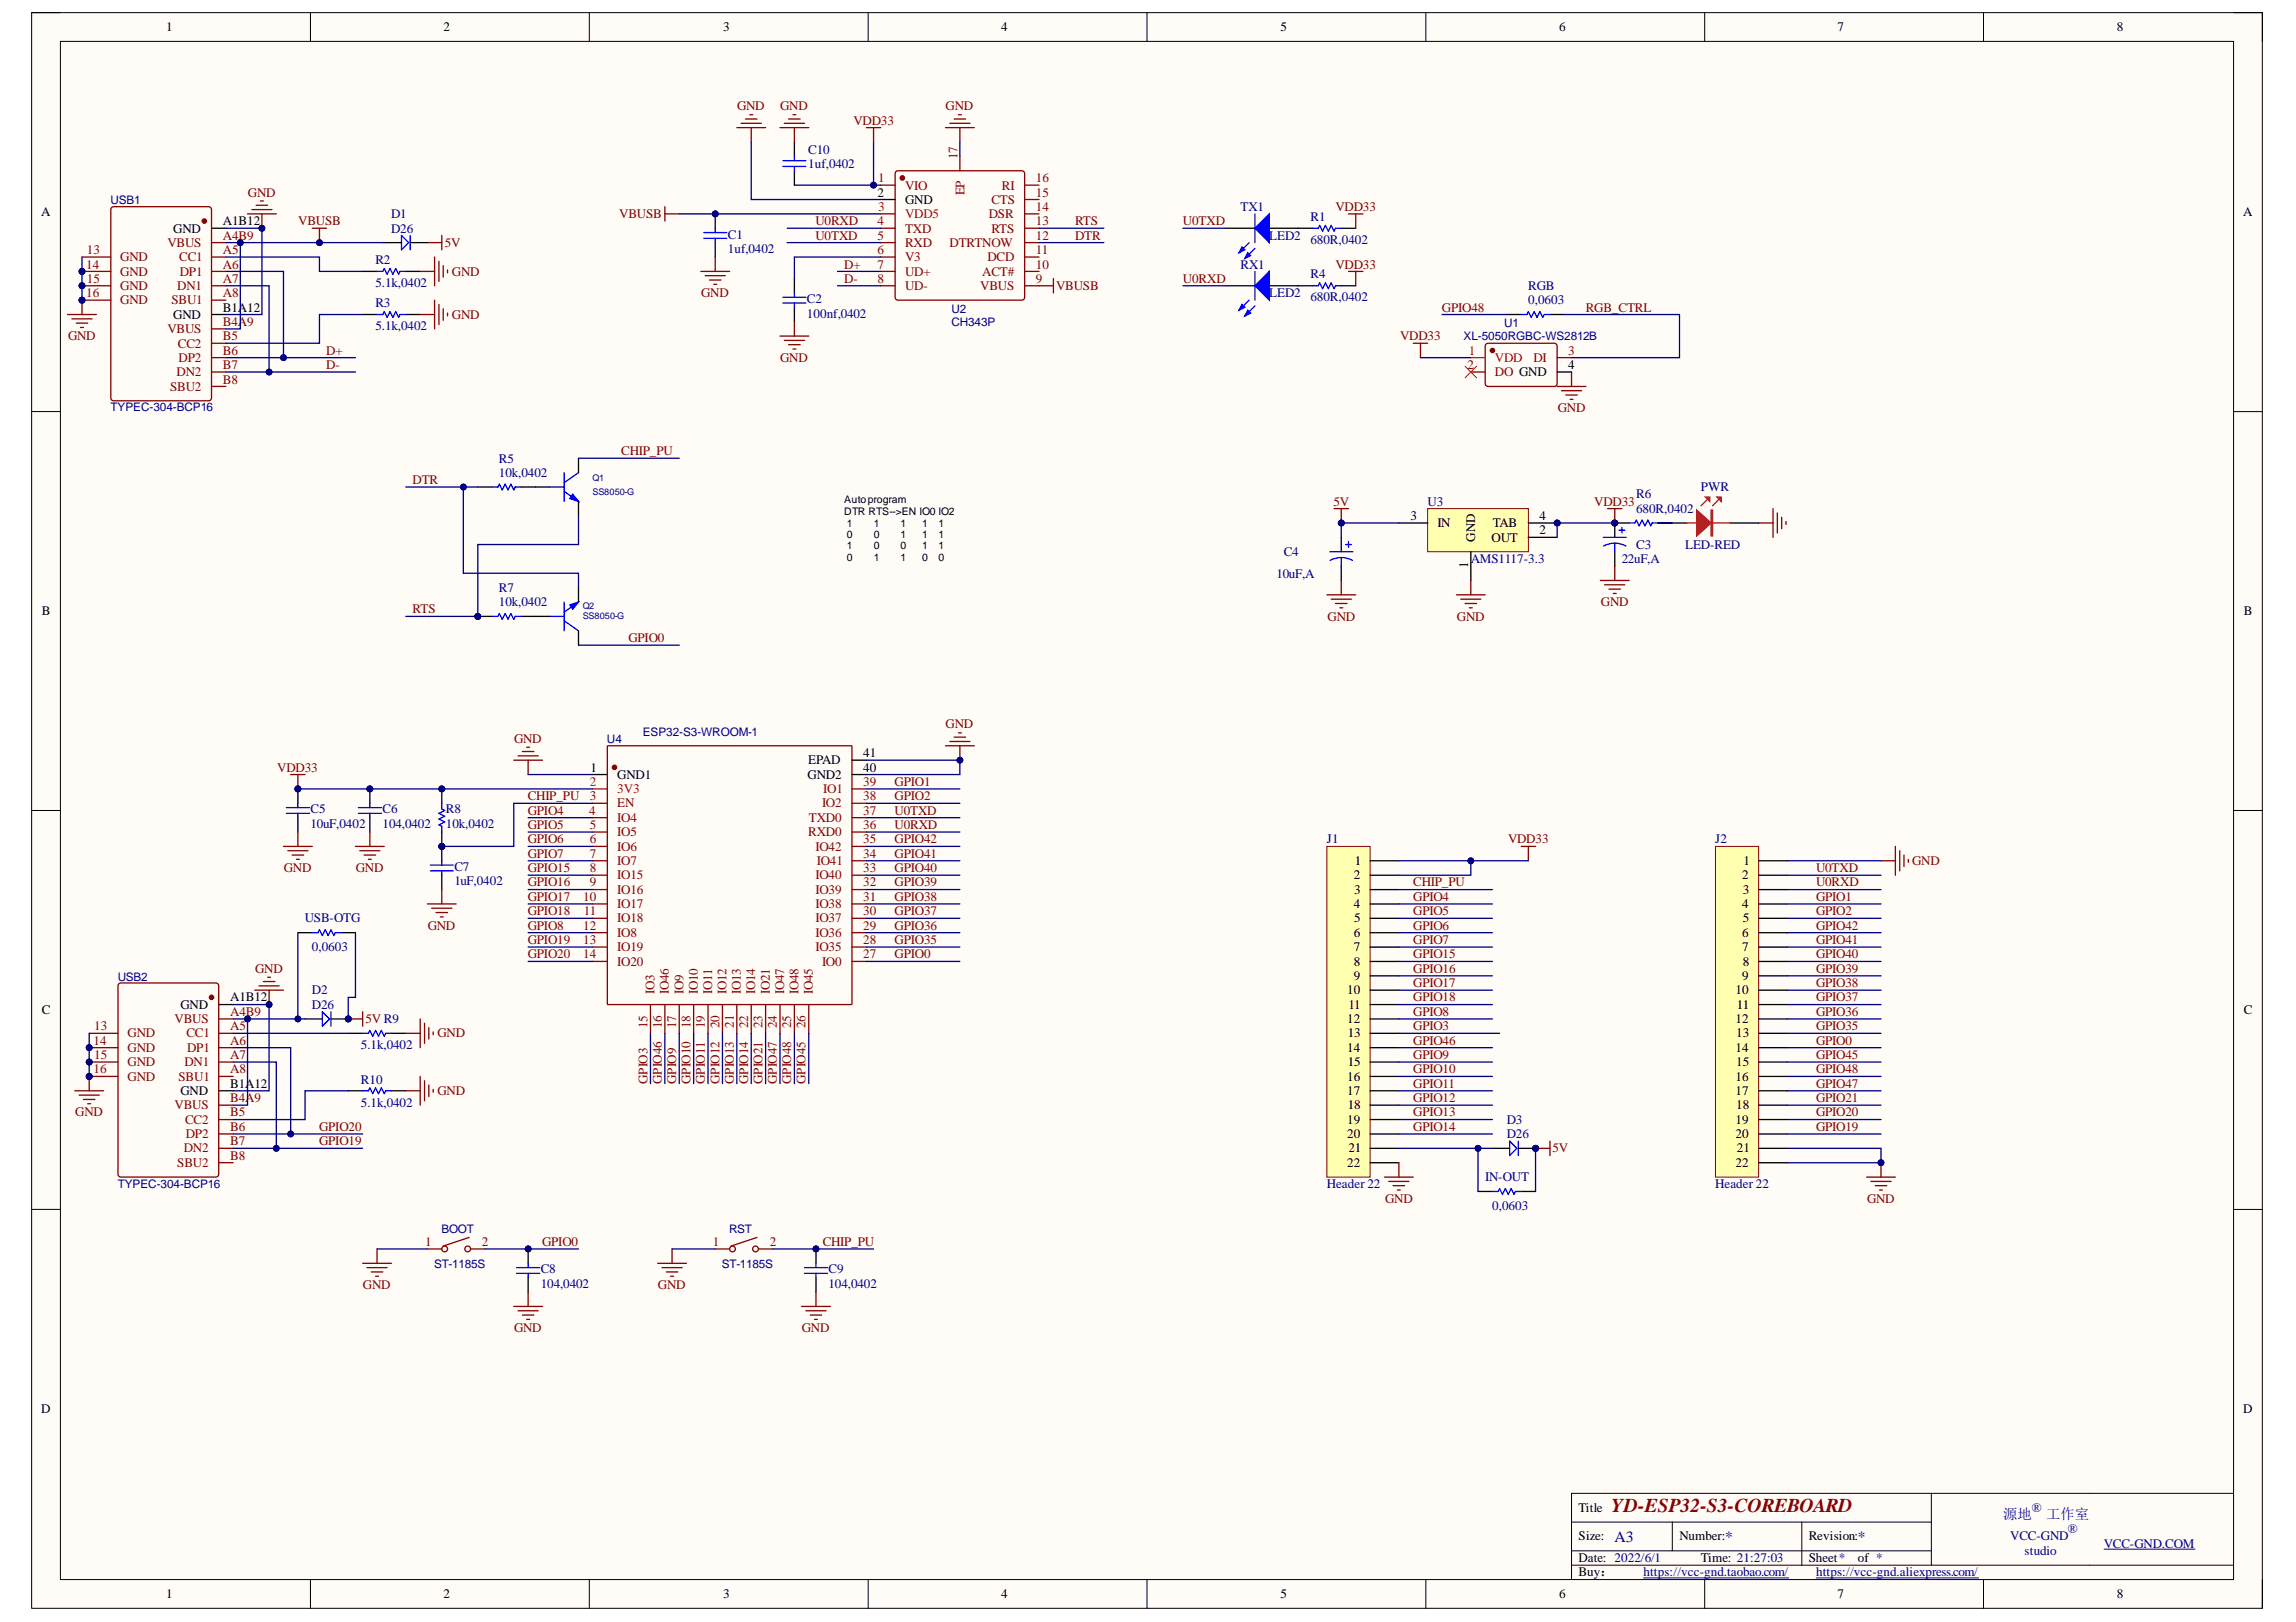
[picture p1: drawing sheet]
<svg xmlns="http://www.w3.org/2000/svg" width="297mm" height="210mm" viewBox="0 0 297 210" stroke-linecap="round" stroke-linejoin="round" font-family="sans-serif">
<defs><g id="words">
<text font-size="2.5" fill="#800000" x="208.5" y="195.6">YD-ESP32-S3-COREBOARD</text>
<g font-size="2" fill="#000080">
<text x="208.9" y="199.5">A3</text>
<text x="223.2" y="199.5">*</text>
<text x="240.4" y="199.5">*</text>
</g>
<g font-size="1.9" fill="#000080">
<text x="259.1" y="196.6">源地</text>
<text x="264.7" y="196.6">工作室</text>
</g>
<g font-size="1.7">
<text x="21.5" y="4.1">1</text>
<text x="57.4" y="4.1">2</text>
<text x="93.6" y="4.1">3</text>
<text x="129.5" y="4.1">4</text>
<text x="165.7" y="4.1">5</text>
<text x="201.7" y="4.1">6</text>
<text x="237.7" y="4.1">7</text>
<text x="273.9" y="4.1">8</text>
<text x="5.3" y="28">A</text>
<text x="28.8" y="29.2">A1B12</text>
<text x="113.5" y="25.5">2</text>
<text x="117.1" y="26.4">GND</text>
<text x="290.2" y="28">A</text>
<text x="22.4" y="30.1">GND</text>
<text x="22.4" y="41.3">GND</text>
<text x="28.8" y="40.3">B1A12</text>
<text x="202.9" y="47.8">4</text>
<text x="182.5" y="67.3">3</text>
<text x="186" y="68.2">IN</text>
<text x="190.9" y="70.1" transform="rotate(-90 190.9 70.1)">GND</text>
<text x="193" y="70.1">OUT</text>
<text x="193.1" y="68.2">TAB</text>
<text x="199.2" y="69.2">2</text>
<text x="199.2" y="67.3">4</text>
<text x="189.9" y="73.6" transform="rotate(-90 189.9 73.6)">1</text>
<text x="5.4" y="79.6">B</text>
<text x="290.3" y="79.6">B</text>
<text x="76.4" y="99.8">1</text>
<text x="79.9" y="100.8">GND1</text>
<text x="104.5" y="100.8">GND2</text>
<text x="104.6" y="98.9">EPAD</text>
<text x="111.7" y="99.8">40</text>
<text x="111.7" y="98">41</text>
<text x="175.1" y="113.8">2</text>
<text x="175.3" y="111.9">1</text>
<text x="225.4" y="113.8">2</text>
<text x="225.6" y="111.9">1</text>
<text x="175.1" y="117.5">4</text>
<text x="175.2" y="115.7">3</text>
<text x="175.2" y="119.4">5</text>
<text x="225.4" y="117.5">4</text>
<text x="225.5" y="115.7">3</text>
<text x="225.5" y="119.4">5</text>
<text x="175.1" y="121.2">6</text>
<text x="175.1" y="123.1">7</text>
<text x="175.1" y="125">8</text>
<text x="225.4" y="121.2">6</text>
<text x="225.4" y="123.1">7</text>
<text x="225.5" y="125">8</text>
<text x="5.4" y="131.2">C</text>
<text x="23.4" y="130.5">GND</text>
<text x="29.8" y="129.6">A1B12</text>
<text x="174.3" y="128.7">10</text>
<text x="174.5" y="130.5">11</text>
<text x="175.1" y="126.8">9</text>
<text x="224.5" y="128.7">10</text>
<text x="224.7" y="130.5">11</text>
<text x="225.4" y="126.8">9</text>
<text x="290.3" y="131.2">C</text>
<text x="174.3" y="132.4">12</text>
<text x="174.3" y="136.1">14</text>
<text x="174.4" y="134.2">13</text>
<text x="174.4" y="138">15</text>
<text x="224.5" y="132.4">12</text>
<text x="224.5" y="136.1">14</text>
<text x="224.6" y="134.2">13</text>
<text x="224.6" y="138">15</text>
<text x="23.4" y="141.7">GND</text>
<text x="29.8" y="140.8">B1A12</text>
<text x="174.3" y="139.8">16</text>
<text x="174.3" y="141.7">17</text>
<text x="174.4" y="143.5">18</text>
<text x="224.5" y="139.8">16</text>
<text x="224.5" y="141.7">17</text>
<text x="224.6" y="143.5">18</text>
<text x="174.3" y="145.4">19</text>
<text x="174.3" y="147.3">20</text>
<text x="174.5" y="149.1">21</text>
<text x="224.5" y="145.4">19</text>
<text x="224.5" y="147.3">20</text>
<text x="224.7" y="149.1">21</text>
<text x="174.3" y="151">22</text>
<text x="224.5" y="151">22</text>
<text x="5.3" y="182.9">D</text>
<text x="290.2" y="182.9">D</text>
<text x="204.2" y="195.6">Title</text>
<text x="204.2" y="199.3">Size:</text>
<text x="204.2" y="202.1">Date: 2022/6/1</text>
<text x="204.2" y="204">Buy：</text>
<text x="217.3" y="199.3">Number:</text>
<text x="220.1" y="202.1">Time: 21:27:03</text>
<text x="234" y="199.3">Revision:</text>
<text x="234" y="202.1">Sheet*</text>
<text x="240.4" y="202.1">of *</text>
<text x="21.5" y="206.8">1</text>
<text x="57.4" y="206.8">2</text>
<text x="93.6" y="206.8">3</text>
<text x="129.5" y="206.8">4</text>
<text x="165.7" y="206.8">5</text>
<text x="201.7" y="206.8">6</text>
<text x="237.7" y="206.8">7</text>
<text x="273.9" y="206.8">8</text>
</g>
<g font-size="1.7" fill="#800000">
<text x="95.3" y="14.3">GND</text>
<text x="100.9" y="14.3">GND</text>
<text x="110.4" y="16.2">VDD33</text>
<text x="122.3" y="14.3">GND</text>
<text x="32.1" y="25.5">GND</text>
<text x="38.6" y="29.2">VBUSB</text>
<text x="80.1" y="28.2">VBUSB</text>
<text x="105.5" y="29.2">U0RXD</text>
<text x="139.1" y="29.2">RTS</text>
<text x="153" y="29.2">U0TXD</text>
<text x="172.8" y="27.3">VDD33</text>
<text x="57.5" y="32">5V</text>
<text x="58.5" y="35.7">GND</text>
<text x="105.5" y="31">U0TXD</text>
<text x="109.2" y="34.8">D+</text>
<text x="139.1" y="31">DTR</text>
<text x="172.8" y="34.8">VDD33</text>
<text x="58.5" y="41.3">GND</text>
<text x="90.7" y="38.5">GND</text>
<text x="109.2" y="36.6">D-</text>
<text x="136.6" y="37.5">VBUSB</text>
<text x="153" y="36.6">U0RXD</text>
<text x="186.5" y="40.3">GPIO48</text>
<text x="205.2" y="40.3">RGB_CTRL</text>
<text x="8.8" y="44.1">GND</text>
<text x="42.2" y="47.8">D-</text>
<text x="42.2" y="45.9">D+</text>
<text x="100.9" y="46.8">GND</text>
<text x="181.1" y="44.1">VDD33</text>
<text x="201.5" y="53.4">GND</text>
<text x="80.4" y="58.9">CHIP_PU</text>
<text x="53.4" y="62.6">DTR</text>
<text x="172.5" y="65.4">5V</text>
<text x="206.3" y="65.4">VDD33</text>
<text x="53.4" y="79.4">RTS</text>
<text x="81.3" y="83.1">GPIO0</text>
<text x="171.7" y="80.3">GND</text>
<text x="188.5" y="80.3">GND</text>
<text x="207.1" y="78.5">GND</text>
<text x="122.3" y="94.3">GND</text>
<text x="35.9" y="99.8">VDD33</text>
<text x="66.5" y="96.1">GND</text>
<text x="115.7" y="101.7">GPIO1</text>
<text x="68.3" y="103.6">CHIP_PU</text>
<text x="68.3" y="105.4">GPIO4</text>
<text x="68.3" y="107.3">GPIO5</text>
<text x="115.7" y="107.3">U0RXD</text>
<text x="115.7" y="105.4">U0TXD</text>
<text x="115.7" y="103.6">GPIO2</text>
<text x="36.7" y="112.9">GND</text>
<text x="46" y="112.9">GND</text>
<text x="68.3" y="109.1">GPIO6</text>
<text x="68.3" y="111">GPIO7</text>
<text x="68.3" y="112.9">GPIO15</text>
<text x="115.7" y="112.9">GPIO40</text>
<text x="115.7" y="111">GPIO41</text>
<text x="115.7" y="109.1">GPIO42</text>
<text x="195.1" y="109.1">VDD33</text>
<text x="234.9" y="112.9">U0TXD</text>
<text x="247.4" y="111.9">GND</text>
<text x="68.3" y="114.7">GPIO16</text>
<text x="68.3" y="116.6">GPIO17</text>
<text x="68.3" y="118.4">GPIO18</text>
<text x="115.7" y="118.4">GPIO37</text>
<text x="115.7" y="116.6">GPIO38</text>
<text x="115.7" y="114.7">GPIO39</text>
<text x="182.8" y="114.7">CHIP_PU</text>
<text x="182.8" y="116.6">GPIO4</text>
<text x="182.8" y="118.4">GPIO5</text>
<text x="234.9" y="114.7">U0RXD</text>
<text x="234.9" y="118.4">GPIO2</text>
<text x="234.9" y="116.6">GPIO1</text>
<text x="33" y="125.9">GND</text>
<text x="55.3" y="120.3">GND</text>
<text x="68.3" y="120.3">GPIO8</text>
<text x="68.3" y="122.2">GPIO19</text>
<text x="68.3" y="124">GPIO20</text>
<text x="115.7" y="124">GPIO0</text>
<text x="115.7" y="122.2">GPIO35</text>
<text x="115.7" y="120.3">GPIO36</text>
<text x="182.8" y="120.3">GPIO6</text>
<text x="182.8" y="122.2">GPIO7</text>
<text x="182.8" y="124">GPIO15</text>
<text x="182.8" y="125.9">GPIO16</text>
<text x="234.9" y="125.9">GPIO39</text>
<text x="234.9" y="124">GPIO40</text>
<text x="234.9" y="122.2">GPIO41</text>
<text x="234.9" y="120.3">GPIO42</text>
<text x="182.8" y="127.7">GPIO17</text>
<text x="182.8" y="129.6">GPIO18</text>
<text x="182.8" y="131.5">GPIO8</text>
<text x="234.9" y="131.5">GPIO36</text>
<text x="234.9" y="129.6">GPIO37</text>
<text x="234.9" y="127.7">GPIO38</text>
<text x="47.3" y="132.4">5V R9</text>
<text x="56.6" y="134.2">GND</text>
<text x="182.8" y="133.3">GPIO3</text>
<text x="182.8" y="135.2">GPIO46</text>
<text x="182.8" y="137">GPIO9</text>
<text x="234.9" y="135.2">GPIO0</text>
<text x="234.9" y="133.3">GPIO35</text>
<text x="234.9" y="137">GPIO45</text>
<text x="56.6" y="141.7">GND</text>
<text x="83.8" y="140.3" transform="rotate(-90 83.8 140.3)">GPIO3</text>
<text x="85.6" y="140.3" transform="rotate(-90 85.6 140.3)">GPIO46</text>
<text x="87.5" y="140.3" transform="rotate(-90 87.5 140.3)">GPIO9</text>
<text x="89.3" y="140.3" transform="rotate(-90 89.3 140.3)">GPIO10</text>
<text x="91.2" y="140.3" transform="rotate(-90 91.2 140.3)">GPIO11</text>
<text x="93.1" y="140.3" transform="rotate(-90 93.1 140.3)">GPIO12</text>
<text x="94.9" y="140.3" transform="rotate(-90 94.9 140.3)">GPIO13</text>
<text x="96.8" y="140.3" transform="rotate(-90 96.8 140.3)">GPIO14</text>
<text x="98.6" y="140.3" transform="rotate(-90 98.6 140.3)">GPIO21</text>
<text x="100.5" y="140.3" transform="rotate(-90 100.5 140.3)">GPIO47</text>
<text x="102.4" y="140.3" transform="rotate(-90 102.4 140.3)">GPIO48</text>
<text x="104.2" y="140.3" transform="rotate(-90 104.2 140.3)">GPIO45</text>
<text x="182.8" y="138.9">GPIO10</text>
<text x="182.8" y="140.8">GPIO11</text>
<text x="182.8" y="142.6">GPIO12</text>
<text x="234.9" y="142.6">GPIO21</text>
<text x="234.9" y="138.9">GPIO48</text>
<text x="234.9" y="140.8">GPIO47</text>
<text x="9.7" y="144.5">GND</text>
<text x="41.3" y="146.3">GPIO20</text>
<text x="41.3" y="148.2">GPIO19</text>
<text x="182.8" y="144.5">GPIO13</text>
<text x="182.8" y="146.3">GPIO14</text>
<text x="200.8" y="149.1">5V</text>
<text x="234.9" y="146.3">GPIO19</text>
<text x="234.9" y="144.5">GPIO20</text>
<text x="179.2" y="155.6">GND</text>
<text x="241.5" y="155.6">GND</text>
<text x="70.1" y="161.2">GPIO0</text>
<text x="106.4" y="161.2">CHIP_PU</text>
<text x="47" y="166.8">GND</text>
<text x="85.1" y="166.8">GND</text>
<text x="66.5" y="172.4">GND</text>
<text x="103.7" y="172.4">GND</text>
</g>
<g font-size="1.7" fill="#000080">
<text x="104.6" y="19.9">C10</text>
<text x="104.6" y="21.7">1uf,0402</text>
<text x="50.6" y="28.2">D1</text>
<text x="160.5" y="27.3">TX1</text>
<text x="169.5" y="28.6">R1</text>
<text x="48.6" y="34.2">R2</text>
<text x="50.6" y="30.1">D26</text>
<text x="94.2" y="30.9">C1</text>
<text x="94.2" y="32.7">1uf,0402</text>
<text x="160.5" y="34.8">RX1</text>
<text x="164.2" y="31">LED2</text>
<text x="169.5" y="31.5">680R,0402</text>
<text x="48.6" y="37.1">5.1k,0402</text>
<text x="48.6" y="39.7">R3</text>
<text x="104.4" y="39.2">C2</text>
<text x="104.4" y="41.1">100nf,0402</text>
<text x="164.2" y="38.5">LED2</text>
<text x="169.5" y="36">R4</text>
<text x="169.5" y="39">680R,0402</text>
<text x="197.7" y="37.5">RGB</text>
<text x="197.7" y="39.4">0,0603</text>
<text x="48.6" y="42.7">5.1k,0402</text>
<text x="64.6" y="59.9">R5</text>
<text x="64.6" y="61.7">10k,0402</text>
<text x="184.7" y="65.4">U3</text>
<text x="211.7" y="64.5">R6</text>
<text x="220.1" y="63.6">PWR</text>
<text x="166.1" y="71.9">C4</text>
<text x="211.7" y="71">C3</text>
<text x="211.7" y="66.4">680R,0402</text>
<text x="218" y="71">LED-RED</text>
<text x="64.6" y="76.6">R7</text>
<text x="165.1" y="74.7">10uF,A</text>
<text x="190.3" y="72.9">AMS1117-3.3</text>
<text x="209.8" y="72.9">22uF,A</text>
<text x="64.6" y="78.5">10k,0402</text>
<text x="40.2" y="105.3">C5</text>
<text x="40.2" y="107.1">10uF,0402</text>
<text x="49.5" y="105.3">C6</text>
<text x="49.5" y="107.1">104,0402</text>
<text x="57.7" y="105.3">R8</text>
<text x="57.7" y="107.1">10k,0402</text>
<text x="58.8" y="112.7">C7</text>
<text x="171.7" y="109.1">J1</text>
<text x="221.9" y="109.1">J2</text>
<text x="39.4" y="119.4">USB-OTG</text>
<text x="58.8" y="114.6">1uF,0402</text>
<text x="40.4" y="123.1">0,0603</text>
<text x="40.4" y="128.7">D2</text>
<text x="40.4" y="130.5">D26</text>
<text x="46.7" y="135.8">5.1k,0402</text>
<text x="46.7" y="140.3">R10</text>
<text x="46.7" y="143.2">5.1k,0402</text>
<text x="194.9" y="145.4">D3</text>
<text x="194.9" y="147.3">D26</text>
<text x="171.7" y="153.8">Header 22</text>
<text x="192.1" y="152.8">IN-OUT</text>
<text x="221.9" y="153.8">Header 22</text>
<text x="193.1" y="156.6">0,0603</text>
<text x="70" y="164.8">C8</text>
<text x="70" y="166.6">104,0402</text>
<text x="107.2" y="164.8">C9</text>
<text x="107.2" y="166.6">104,0402</text>
<text x="262.9" y="195.6">®</text>
<text x="212.6" y="204">https://vcc-gnd.taobao.com/</text>
<text x="234.9" y="204">https://vcc-gnd.aliexpress.com/</text>
<text x="260.1" y="199.3">VCC-GND</text>
<text x="261.9" y="201.2">studio</text>
<text x="267.5" y="198.4">®</text>
<text x="272.2" y="200.3">VCC-GND.COM</text>
</g>
<g font-size="1.7" fill="#800">
<text x="113.6" y="23.6">1</text>
<text x="123.9" y="20.6" transform="rotate(-90 123.9 20.6)">17</text>
<text x="134" y="23.6">16</text>
<text x="113.5" y="29.2">4</text>
<text x="117.1" y="24.5">VIO</text>
<text x="124.8" y="25.3" transform="rotate(-90 124.8 25.3)">EP</text>
<text x="127.9" y="28.2">DSR</text>
<text x="128.3" y="26.4">CTS</text>
<text x="129.6" y="24.5">RI</text>
<text x="134" y="29.2">13</text>
<text x="134" y="27.3">14</text>
<text x="134" y="25.5">15</text>
<text x="11.2" y="34.8">14</text>
<text x="11.3" y="32.9">13</text>
<text x="15.6" y="35.7">GND</text>
<text x="15.6" y="33.8">GND</text>
<text x="21.7" y="32">VBUS</text>
<text x="23.2" y="33.8">CC1</text>
<text x="23.3" y="35.7">DP1</text>
<text x="28.8" y="34.8">A6</text>
<text x="28.8" y="32.9">A5</text>
<text x="28.8" y="31">A4B9</text>
<text x="113.5" y="31">5</text>
<text x="113.5" y="32.9">6</text>
<text x="113.5" y="34.8">7</text>
<text x="117.1" y="30.1">TXD</text>
<text x="117.1" y="32">RXD</text>
<text x="117.1" y="33.8">V3</text>
<text x="117.1" y="35.7">UD+</text>
<text x="122.8" y="32">DTRTNOW</text>
<text x="127.1" y="35.7">ACT#</text>
<text x="127.8" y="33.8">DCD</text>
<text x="128.3" y="30.1">RTS</text>
<text x="134" y="34.8">10</text>
<text x="134" y="32.9">11</text>
<text x="134" y="31">12</text>
<text x="11.2" y="38.5">16</text>
<text x="11.3" y="36.6">15</text>
<text x="15.6" y="39.4">GND</text>
<text x="15.6" y="37.5">GND</text>
<text x="22.2" y="39.4">SBU1</text>
<text x="22.9" y="37.5">DN1</text>
<text x="28.8" y="38.5">A8</text>
<text x="28.8" y="36.6">A7</text>
<text x="113.5" y="36.6">8</text>
<text x="117.1" y="37.5">UD-</text>
<text x="126.8" y="37.5">VBUS</text>
<text x="134" y="36.6">9</text>
<text x="21.7" y="43.1">VBUS</text>
<text x="23" y="45">CC2</text>
<text x="23.1" y="46.8">DP2</text>
<text x="28.8" y="47.8">B7</text>
<text x="28.8" y="45.9">B6</text>
<text x="28.8" y="44.1">B5</text>
<text x="28.8" y="42.2">B4A9</text>
<text x="189.8" y="47.8">2</text>
<text x="198.4" y="46.8">DI</text>
<text x="202.9" y="45.9">3</text>
<text x="22" y="50.6">SBU2</text>
<text x="22.8" y="48.7">DN2</text>
<text x="28.8" y="49.6">B8</text>
<text x="193.4" y="48.7">DO GND</text>
<text x="76.3" y="107.3">5</text>
<text x="76.3" y="103.6">3</text>
<text x="79.9" y="104.5">EN</text>
<text x="104.7" y="106.4">TXD0</text>
<text x="111.7" y="105.4">37</text>
<text x="111.7" y="107.3">36</text>
<text x="76.3" y="112.9">8</text>
<text x="76.3" y="111">7</text>
<text x="76.3" y="109.1">6</text>
<text x="79.9" y="113.8">IO15</text>
<text x="79.9" y="111.9">IO7</text>
<text x="79.9" y="110.1">IO6</text>
<text x="79.9" y="108.2">IO5</text>
<text x="104.6" y="108.2">RXD0</text>
<text x="105.5" y="110.1">IO42</text>
<text x="105.5" y="113.8">IO40</text>
<text x="105.7" y="111.9">IO41</text>
<text x="111.7" y="109.1">35</text>
<text x="111.7" y="111">34</text>
<text x="111.7" y="112.9">33</text>
<text x="75.5" y="116.6">10</text>
<text x="75.6" y="118.4">11</text>
<text x="76.3" y="114.7">9</text>
<text x="79.9" y="119.4">IO18</text>
<text x="79.9" y="117.5">IO17</text>
<text x="79.9" y="115.7">IO16</text>
<text x="105.5" y="115.7">IO39</text>
<text x="105.5" y="117.5">IO38</text>
<text x="105.5" y="119.4">IO37</text>
<text x="111.7" y="114.7">32</text>
<text x="111.7" y="116.6">31</text>
<text x="111.7" y="118.4">30</text>
<text x="75.5" y="124">14</text>
<text x="75.5" y="122.2">13</text>
<text x="75.5" y="120.3">12</text>
<text x="79.9" y="125">IO20</text>
<text x="79.9" y="123.1">IO19</text>
<text x="79.9" y="121.2">IO8</text>
<text x="105.5" y="121.2">IO36</text>
<text x="105.5" y="123.1">IO35</text>
<text x="106.3" y="125">IO0</text>
<text x="111.7" y="120.3">29</text>
<text x="111.7" y="122.2">28</text>
<text x="111.7" y="124">27</text>
<text x="29.8" y="131.5">A4B9</text>
<text x="84.7" y="128.7" transform="rotate(-90 84.7 128.7)">IO3</text>
<text x="86.5" y="128.7" transform="rotate(-90 86.5 128.7)">IO46</text>
<text x="88.4" y="128.7" transform="rotate(-90 88.4 128.7)">IO9</text>
<text x="90.3" y="128.7" transform="rotate(-90 90.3 128.7)">IO10</text>
<text x="92.1" y="128.7" transform="rotate(-90 92.1 128.7)">IO11</text>
<text x="94" y="128.7" transform="rotate(-90 94 128.7)">IO12</text>
<text x="95.9" y="128.7" transform="rotate(-90 95.9 128.7)">IO13</text>
<text x="97.7" y="128.7" transform="rotate(-90 97.7 128.7)">IO14</text>
<text x="99.6" y="128.7" transform="rotate(-90 99.6 128.7)">IO21</text>
<text x="101.4" y="128.7" transform="rotate(-90 101.4 128.7)">IO47</text>
<text x="103.3" y="128.7" transform="rotate(-90 103.3 128.7)">IO48</text>
<text x="105.2" y="128.7" transform="rotate(-90 105.2 128.7)">IO45</text>
<text x="12.1" y="135.2">14</text>
<text x="12.2" y="137">15</text>
<text x="12.2" y="133.3">13</text>
<text x="16.5" y="138">GND</text>
<text x="16.5" y="136.1">GND</text>
<text x="16.5" y="134.2">GND</text>
<text x="22.6" y="132.4">VBUS</text>
<text x="23.9" y="138">DN1</text>
<text x="24.1" y="134.2">CC1</text>
<text x="24.2" y="136.1">DP1</text>
<text x="29.8" y="137">A7</text>
<text x="29.8" y="135.2">A6</text>
<text x="29.8" y="133.3">A5</text>
<text x="83.8" y="133.1" transform="rotate(-90 83.8 133.1)">15</text>
<text x="85.6" y="133.1" transform="rotate(-90 85.6 133.1)">16</text>
<text x="87.5" y="133.1" transform="rotate(-90 87.5 133.1)">17</text>
<text x="89.3" y="133.1" transform="rotate(-90 89.3 133.1)">18</text>
<text x="91.2" y="133.1" transform="rotate(-90 91.2 133.1)">19</text>
<text x="93.1" y="133.1" transform="rotate(-90 93.1 133.1)">20</text>
<text x="94.9" y="133" transform="rotate(-90 94.9 133)">21</text>
<text x="96.8" y="133.1" transform="rotate(-90 96.8 133.1)">22</text>
<text x="98.6" y="133.1" transform="rotate(-90 98.6 133.1)">23</text>
<text x="100.5" y="133.1" transform="rotate(-90 100.5 133.1)">24</text>
<text x="102.4" y="133.1" transform="rotate(-90 102.4 133.1)">25</text>
<text x="104.2" y="133.1" transform="rotate(-90 104.2 133.1)">26</text>
<text x="12.1" y="138.9">16</text>
<text x="16.5" y="139.8">GND</text>
<text x="22.6" y="143.5">VBUS</text>
<text x="23.1" y="139.8">SBU1</text>
<text x="29.8" y="142.6">B4A9</text>
<text x="29.8" y="138.9">A8</text>
<text x="23.8" y="149.1">DN2</text>
<text x="23.9" y="145.4">CC2</text>
<text x="24" y="147.3">DP2</text>
<text x="29.8" y="148.2">B7</text>
<text x="29.8" y="146.3">B6</text>
<text x="29.8" y="144.5">B5</text>
<text x="22.9" y="151">SBU2</text>
<text x="29.8" y="150.1">B8</text>
<text x="55" y="161.2">1</text>
<text x="62.4" y="161.2">2</text>
<text x="92.2" y="161.2">1</text>
<text x="99.6" y="161.2">2</text>
</g>
<g font-size="1.7" fill="#f00">
<text x="113.6" y="27.3">3</text>
<text x="117.1" y="28.2">VDD5</text>
<text x="190" y="45.9">1</text>
<text x="193.4" y="46.8">VDD</text>
<text x="76.3" y="101.7">2</text>
<text x="79.9" y="102.6">3V3</text>
</g>
<g font-size="1.7" fill="#980000">
<text x="111.7" y="101.7">39</text>
<text x="76.2" y="105.4">4</text>
<text x="79.9" y="106.4">IO4</text>
<text x="106.3" y="104.5">IO2</text>
<text x="106.5" y="102.6">IO1</text>
<text x="111.7" y="103.6">38</text>
</g>
<g font-size="1.5" fill="#000080">
<text x="14.3" y="26.4">USB1</text>
<text x="123.1" y="40.5">U2</text>
<text x="123.1" y="42.2">CH343P</text>
<text x="189.3" y="44.1">XL-5050RGBC-WS2812B</text>
<text x="194.6" y="42.4">U1</text>
<text x="14.3" y="53.2">TYPEC-304-BCP16</text>
<text x="83.2" y="95.3">ESP32-S3-WROOM-1</text>
<text x="78.5" y="96.2">U4</text>
<text x="15.2" y="126.9">USB2</text>
<text x="15.2" y="153.7">TYPEC-304-BCP16</text>
<text x="57.1" y="159.6">BOOT</text>
<text x="94.3" y="159.6">RST</text>
<text x="56.2" y="164.1">ST-1185S</text>
<text x="93.4" y="164.1">ST-1185S</text>
</g>
<g font-size="1.4">
<text x="109.2" y="65.1">Autoprogram</text>
<text x="109.2" y="66.6">DTR RTS--&gt;EN IO0 IO2</text>
<text x="109.6" y="68.1">1</text>
<text x="109.6" y="69.6">0</text>
<text x="109.6" y="71.1">1</text>
<text x="113" y="68.1">1</text>
<text x="113" y="69.6">0</text>
<text x="113" y="71.1">0</text>
<text x="116.5" y="68.1">1</text>
<text x="116.5" y="69.6">1</text>
<text x="116.5" y="71.1">0</text>
<text x="119.3" y="68.1">1</text>
<text x="119.3" y="69.6">1</text>
<text x="119.3" y="71.1">1</text>
<text x="121.4" y="68.1">1</text>
<text x="121.4" y="69.6">1</text>
<text x="121.4" y="71.1">1</text>
<text x="109.6" y="72.5">0</text>
<text x="113" y="72.5">1</text>
<text x="116.5" y="72.5">1</text>
<text x="119.3" y="72.5">0</text>
<text x="121.4" y="72.5">0</text>
</g>
<g font-size="1.2" fill="#000080">
<text x="76.7" y="62.2">Q1</text>
<text x="76.7" y="64.1">SS8050-G</text>
<text x="75.4" y="78.8">Q2</text>
<text x="75.4" y="80.1">SS8050-G</text>
</g>
</g></defs>
<path d="M4.1 1.6h288.6v206.5h-288.6z" fill-rule="evenodd" fill="#fffcf8"/>
<path d="M4.1 1.6h288.6v206.5h-288.6z" fill="none" stroke="#000" stroke-width=".13"/>
<path d="M7.8 5.4h281.2v199h-281.2z" fill-rule="evenodd" fill="#fffcf8"/>
<g fill="none" stroke="#000" stroke-width=".13">
<path d="M4.1 1.6h3.7M7.8 5.4h281.2v199h-281.2zM40.2 1.6v3.8M76.2 1.6v3.8M112.3 1.6v3.8M148.4 1.6v3.8M184.5 1.6v3.8M220.5 1.6v3.8M256.6 1.6v3.8M289 1.6h3.7v3.8M4.1 53.3h3.7M289 53.3h3.7"/>
<path d="M4.1 104.9h3.7M289 104.9h3.7M4.1 156.5h3.7M289 156.5h3.7M203.3 197h46.6M216.4 197v3.7M233.1 197v5.6M249.9 193.3v9.3M289 193.3h-85.7v11.1M40.2 204.4v3.7M76.2 204.4v3.7M112.3 204.4v3.7"/>
<path d="M148.4 204.4v3.7M184.5 204.4v3.7M203.3 202.6h85.7M203.3 200.7h46.6M220.5 204.4v3.7M256.6 204.4v3.7M292.7 204.4v3.7"/>
</g>
<path d="M212.6 204.2h18.8M235 204.2h21M272.2 200.5h11.8" fill="none" stroke="#000080" stroke-width=".13"/>
<path d="M158.6 29.5h3.8M164.2 29.5h5.6M173.5 29.5h1.9" fill="none" stroke="#000" stroke-width=".17"/>
<path d="M169.8 29.5h.7l.2-.3 .4 .7 .4-.7 .3 .7 .4-.7 .4 .7 .2-.4h.7" fill="none" stroke="#00f" stroke-width=".17"/>
<path d="M162.4 29.5l1.8-1.8v3.7z" fill="#00f"/>
<path d="M161.6 31.4l-1.3 1.3M162.4 29.5l1.8-1.8v3.7zM162.4 32.1l-1.4 1.3" fill="none" stroke="#00f" stroke-width=".17"/>
<path d="M160.7 32l.3 .3-.7 .4z" fill="#00f"/>
<path d="M160.7 32l.3 .3-.7 .4z" fill="none" stroke="#00f" stroke-width=".17"/>
<path d="M161.4 32.7l.4 .4-.8 .3z" fill="#00f"/>
<path d="M161.4 32.7l.4 .4-.8 .3zM162.4 27.7v3.7M169.8 37h.7l.2-.4 .4 .8 .4-.8 .3 .8 .4-.8 .4 .8 .2-.4h.7" fill="none" stroke="#00f" stroke-width=".17"/>
<path d="M158.6 37h3.8M164.2 37h5.6M173.5 37h1.9" fill="none" stroke="#000" stroke-width=".17"/>
<path d="M162.4 37l1.8-1.9v3.7z" fill="#00f"/>
<path d="M161.6 38.8l-1.3 1.3M162.4 37l1.8-1.9v3.7zM162.4 39.6l-1.4 1.3" fill="none" stroke="#00f" stroke-width=".17"/>
<path d="M160.7 39.4l.3 .4-.7 .3z" fill="#00f"/>
<path d="M160.7 39.4l.3 .4-.7 .3z" fill="none" stroke="#00f" stroke-width=".17"/>
<path d="M161.4 40.1l.4 .4-.8 .4z" fill="#00f"/>
<path d="M162.4 35.1v3.7M161.4 40.1l.4 .4-.8 .4z" fill="none" stroke="#00f" stroke-width=".17"/>
<path d="M55.3 31.4h1.9M57.2 30.5v1.8M172.6 65.8h1.9M173.5 65.8v1.9" fill="none" stroke="#800000" stroke-width=".17"/>
<circle cx="173.5" cy="67.7" r=".37" fill="#000080"/>
<circle cx="173.5" cy="67.7" r=".37" fill="none" stroke="#000080" stroke-width=".13"/>
<circle cx="201.5" cy="67.7" r=".37" fill="#000080"/>
<circle cx="201.5" cy="67.7" r=".37" fill="none" stroke="#000080" stroke-width=".13"/>
<path d="M184.7 65.8h13v5.6h-13z" fill-rule="evenodd" fill="#ffffb0"/>
<path d="M184.7 65.8h13v5.6h-13z" fill="none" stroke="#800000" stroke-width=".13"/>
<path d="M181 67.7h3.7M190.3 71.4v3.7M197.7 67.7h3.8M197.7 69.5h3.8" fill="none" stroke="#000" stroke-width=".17"/>
<circle cx="201.5" cy="67.7" r=".37" fill="#000080"/>
<circle cx="201.5" cy="67.7" r=".37" fill="none" stroke="#000080" stroke-width=".13"/>
<path d="M173.5 69.5v1.9M173.5 73.3v1.8" fill="none" stroke="#000" stroke-width=".17"/>
<path d="M172 71.4h3M173.5 72.1l.8 .1 .7 .3M173.5 72.1l-.7 .1-.7 .3M173.5 72.1v1.2M174.1 70.5h.7M174.5 70.1v.7" fill="none" stroke="#00f" stroke-width=".17"/>
<path d="M171.7 77h3.7M172.2 77.5h2.6M172.8 78.1h1.5M173.3 78.7h.4M173.5 75.1v1.9" fill="none" stroke="#800000" stroke-width=".17"/>
<circle cx="208.9" cy="67.7" r=".37" fill="#000080"/>
<circle cx="208.9" cy="67.7" r=".37" fill="none" stroke="#000080" stroke-width=".13"/>
<path d="M208.9 67.7v1.8" fill="none" stroke="#000" stroke-width=".17"/>
<circle cx="208.9" cy="67.7" r=".37" fill="#000080"/>
<circle cx="208.9" cy="67.7" r=".37" fill="none" stroke="#000080" stroke-width=".13"/>
<path d="M208.9 71.4v1.9" fill="none" stroke="#000" stroke-width=".17"/>
<path d="M207.4 69.5h3M208.9 70.3l.7 .1 .7 .3M208.9 70.3l-.7 .1-.7 .3M208.9 70.3v1.1M209.5 68.6h.7M209.8 68.2v.8" fill="none" stroke="#00f" stroke-width=".17"/>
<path d="M207 75.1h3.8M207.6 75.7h2.6M208.2 76.2h1.4M208.7 76.8h.4M208.9 73.3v1.8M227.5 67.7h1.9M229.4 65.8v3.7M229.9 66.4v2.6M230.5 66.9v1.5M231.1 67.5v.4" fill="none" stroke="#800000" stroke-width=".17"/>
<circle cx="208.9" cy="67.7" r=".37" fill="#000080"/>
<circle cx="208.9" cy="67.7" r=".37" fill="none" stroke="#000080" stroke-width=".13"/>
<path d="M208.9 67.7h1.9" fill="none" stroke="#000" stroke-width=".17"/>
<circle cx="208.9" cy="67.7" r=".37" fill="#000080"/>
<circle cx="208.9" cy="67.7" r=".37" fill="none" stroke="#000080" stroke-width=".13"/>
<path d="M214.5 67.7h3.7M223.8 67.7h3.7" fill="none" stroke="#000" stroke-width=".17"/>
<path d="M210.8 67.7h.7l.2-.4 .4 .7 .3-.7 .4 .7 .4-.7 .4 .7 .1-.3h.8" fill="none" stroke="#00f" stroke-width=".17"/>
<path d="M218.2 67.7h5.6M220.8 64.7l-.7 .7M222.3 64.7l-.7 .7" fill="none" stroke="#f00" stroke-width=".17"/>
<path d="M219.5 66l1.9 1.7-1.9 1.7z" fill="#f00"/>
<path d="M219.5 66l1.9 1.7-1.9 1.7zM221.4 66h.2v3.4h-.2z" fill="none" stroke="#f00" stroke-width=".17"/>
<path d="M221.5 66v3.4" fill="none" stroke="#f00" stroke-width=".19"/>
<path d="M222.1 64.3h.6v.6z" fill="#f00"/>
<path d="M222.1 64.3h.6v.6z" fill="none" stroke="#f00" stroke-width=".17"/>
<path d="M220.6 64.3h.6v.6z" fill="#f00"/>
<path d="M220.6 64.3h.6v.6z" fill="none" stroke="#f00" stroke-width=".17"/>
<path d="M188.4 77h3.7M189 77.5h2.6M189.5 78.1h1.5M190.1 78.7h.4M190.3 75.1v1.9" fill="none" stroke="#800000" stroke-width=".17"/>
<path d="M61.8 63h1.9M67.4 63h1.9" fill="none" stroke="#000" stroke-width=".17"/>
<path d="M63.7 63h.7l.2-.3 .4 .7 .4-.7 .3 .7 .4-.7 .4 .7 .2-.4h.7" fill="none" stroke="#00f" stroke-width=".17"/>
<circle cx="61.8" cy="79.8" r=".37" fill="#000080"/>
<circle cx="61.8" cy="79.8" r=".37" fill="none" stroke="#000080" stroke-width=".13"/>
<path d="M61.8 79.8h1.9" fill="none" stroke="#000" stroke-width=".17"/>
<circle cx="61.8" cy="79.8" r=".37" fill="#000080"/>
<circle cx="61.8" cy="79.8" r=".37" fill="none" stroke="#000080" stroke-width=".13"/>
<path d="M67.4 79.8h1.9" fill="none" stroke="#000" stroke-width=".17"/>
<path d="M63.7 79.8h.7l.2-.4 .4 .7 .4-.7 .3 .7 .4-.7 .4 .7 .2-.3h.7M71.1 63h1.9M73 63.6l1.8 1.3M73 61.2v3.7M74.8 61.2l-1.8 1.3" fill="none" stroke="#00f" stroke-width=".17"/>
<path d="M74.1 64l.7 .9-1.1-.4z" fill="#00f"/>
<path d="M71.1 79.8h1.9M73 77.9v3.7M74.1 64l.7 .9-1.1-.4zM74.8 77.9l-1.8 1.3M73 80.3l1.8 1.3" fill="none" stroke="#00f" stroke-width=".17"/>
<path d="M74.8 59.3v1.9M69.3 63h1.8M74.8 64.9v1.8" fill="none" stroke="#000" stroke-width=".17"/>
<path d="M73.7 78.3l1.1-.4-.7 .9z" fill="#00f"/>
<path d="M73.7 78.3l1.1-.4-.7 .9z" fill="none" stroke="#00f" stroke-width=".17"/>
<path d="M69.3 79.8h1.8M74.8 76v1.9M74.8 81.6v1.9" fill="none" stroke="#000" stroke-width=".17"/>
<path d="M46.9 163.5h3.7M47.5 164h2.6M48 164.6h1.5M48.6 165.2h.4M48.8 161.6v1.9M85.1 163.5h3.7M85.6 164h2.7M86.2 164.6h1.5M86.8 165.2h.3M86.9 161.6v1.9" fill="none" stroke="#800000" stroke-width=".17"/>
<circle cx="68.3" cy="161.6" r=".37" fill="#000080"/>
<circle cx="68.3" cy="161.6" r=".37" fill="none" stroke="#000080" stroke-width=".13"/>
<path d="M68.3 161.6v1.9M68.3 165.3v1.9" fill="none" stroke="#000" stroke-width=".17"/>
<circle cx="68.3" cy="161.6" r=".37" fill="#000080"/>
<circle cx="68.3" cy="161.6" r=".37" fill="none" stroke="#000080" stroke-width=".13"/>
<path d="M66.8 164h3M66.8 164.8h3M68.3 163.5v.5M68.3 164.8v.5" fill="none" stroke="#00f" stroke-width=".17"/>
<circle cx="105.6" cy="161.6" r=".37" fill="#000080"/>
<circle cx="105.6" cy="161.6" r=".37" fill="none" stroke="#000080" stroke-width=".13"/>
<path d="M105.6 161.6v1.9M105.6 165.3v1.9" fill="none" stroke="#000" stroke-width=".17"/>
<circle cx="105.6" cy="161.6" r=".37" fill="#000080"/>
<circle cx="105.6" cy="161.6" r=".37" fill="none" stroke="#000080" stroke-width=".13"/>
<path d="M104.1 164h3M104.1 164.8h3M105.6 163.5v.5M105.6 164.8v.5" fill="none" stroke="#00f" stroke-width=".17"/>
<g fill="none" stroke="#800000" stroke-width=".17">
<path d="M32 27.7h3.7M32.6 27.1h2.6M33.1 26.6h1.5M33.7 26h.4M33.9 27.7v1.8M66.5 169.1h3.7M67 169.6h2.6M67.6 170.2h1.5M68.1 170.7h.4M68.3 167.2v1.9M103.7 169.1h3.7M104.3 169.6h2.6"/>
<path d="M104.8 170.2h1.5M105.4 170.7h.3M105.6 167.2v1.9"/>
</g>
<circle cx="33.9" cy="29.5" r=".37" fill="#000080"/>
<circle cx="33.9" cy="29.5" r=".37" fill="none" stroke="#000080" stroke-width=".13"/>
<path d="M10.6 38.8v1.9M8.7 40.7h3.8M9.3 41.3h2.6M9.9 41.8h1.5M10.4 42.4h.4" fill="none" stroke="#800000" stroke-width=".17"/>
<circle cx="10.6" cy="38.8" r=".37" fill="#000080"/>
<circle cx="10.6" cy="38.8" r=".37" fill="none" stroke="#000080" stroke-width=".13"/>
<path d="M51.9 30.5l1 .9-1 .9zM53.1 30.5v1.8" fill="none" stroke="#00f" stroke-width=".17"/>
<path d="M49.7 31.4h2.2M53.1 31.4h2.2" fill="none" stroke="#000" stroke-width=".17"/>
<path d="M45.1 131.9h1.8M46.9 130.9v1.9" fill="none" stroke="#800000" stroke-width=".17"/>
<circle cx="45.1" cy="131.9" r=".37" fill="#000080"/>
<circle cx="45.1" cy="131.9" r=".37" fill="none" stroke="#000080" stroke-width=".13"/>
<path d="M33 128.1h3.7M33.5 127.6h2.6M34.1 127h1.5M34.6 126.5h.4M34.8 128.1v1.9" fill="none" stroke="#800000" stroke-width=".17"/>
<circle cx="34.8" cy="130" r=".37" fill="#000080"/>
<circle cx="34.8" cy="130" r=".37" fill="none" stroke="#000080" stroke-width=".13"/>
<path d="M11.5 139.3v1.9M9.7 141.2h3.7M10.2 141.7h2.6M10.8 142.3h1.5M11.4 142.8h.3" fill="none" stroke="#800000" stroke-width=".17"/>
<circle cx="11.5" cy="139.3" r=".37" fill="#000080"/>
<circle cx="11.5" cy="139.3" r=".37" fill="none" stroke="#000080" stroke-width=".13"/>
<circle cx="45.1" cy="131.9" r=".37" fill="#000080"/>
<circle cx="45.1" cy="131.9" r=".37" fill="none" stroke="#000080" stroke-width=".13"/>
<path d="M41.7 130.9l.9 1-.9 .9zM42.8 130.9v1.9" fill="none" stroke="#00f" stroke-width=".17"/>
<path d="M39.5 131.9h2.2M42.8 131.9h2.3" fill="none" stroke="#000" stroke-width=".17"/>
<circle cx="45.1" cy="131.9" r=".37" fill="#000080"/>
<circle cx="45.1" cy="131.9" r=".37" fill="none" stroke="#000080" stroke-width=".13"/>
<path d="M198.7 148.6h1.8M200.5 147.7v1.8" fill="none" stroke="#800000" stroke-width=".17"/>
<circle cx="198.7" cy="148.6" r=".37" fill="#000080"/>
<circle cx="198.7" cy="148.6" r=".37" fill="none" stroke="#000080" stroke-width=".13"/>
<path d="M174.5 27.7h1.8M174.5 35.1h1.8M175.4 27.7v1.8M175.4 35.1v1.9" fill="none" stroke="#800000" stroke-width=".17"/>
<circle cx="57.2" cy="109.5" r=".37" fill="#000080"/>
<circle cx="57.2" cy="109.5" r=".37" fill="none" stroke="#000080" stroke-width=".13"/>
<circle cx="57.2" cy="102.1" r=".37" fill="#000080"/>
<circle cx="57.2" cy="102.1" r=".37" fill="none" stroke="#000080" stroke-width=".13"/>
<path d="M57.2 107.7v1.8" fill="none" stroke="#000" stroke-width=".17"/>
<circle cx="57.2" cy="109.5" r=".37" fill="#000080"/>
<circle cx="57.2" cy="109.5" r=".37" fill="none" stroke="#000080" stroke-width=".13"/>
<path d="M57.2 102.1v1.9" fill="none" stroke="#000" stroke-width=".17"/>
<circle cx="57.2" cy="102.1" r=".37" fill="#000080"/>
<circle cx="57.2" cy="102.1" r=".37" fill="none" stroke="#000080" stroke-width=".13"/>
<path d="M57.2 104v.7l.3 .2-.7 .4 .7 .3-.7 .4 .7 .4-.7 .3 .4 .2v.8" fill="none" stroke="#00f" stroke-width=".17"/>
<circle cx="57.2" cy="109.5" r=".37" fill="#000080"/>
<circle cx="57.2" cy="109.5" r=".37" fill="none" stroke="#000080" stroke-width=".13"/>
<path d="M57.2 109.5v1.9M57.2 113.3v1.8" fill="none" stroke="#000" stroke-width=".17"/>
<circle cx="57.2" cy="109.5" r=".37" fill="#000080"/>
<circle cx="57.2" cy="109.5" r=".37" fill="none" stroke="#000080" stroke-width=".13"/>
<path d="M196.8 40.7h.7l.2-.4 .4 .8 .4-.8 .3 .8 .4-.8 .4 .8 .2-.4h.7M55.7 112h2.9M55.7 112.7h2.9M57.2 111.4v.6M57.2 112.7v.6" fill="none" stroke="#00f" stroke-width=".17"/>
<path d="M182.8 44.4h1.9M183.8 44.4v1.9M201.5 50h3.7M202 50.6h2.6M202.6 51.1h1.5M203.1 51.7h.4M203.3 48.1v1.9M55.3 117h3.7M55.9 117.5h2.6M56.4 118.1h1.5M57 118.7h.3M57.2 115.1v1.9" fill="none" stroke="#800000" stroke-width=".17"/>
<path d="M189.5 47.4l1.5 1.5M191 47.4l-1.5 1.5" fill="none" stroke="#f00" stroke-width=".13"/>
<path d="M194.9 40.7h1.9M200.5 40.7h1.9" fill="none" stroke="#000" stroke-width=".17"/>
<circle cx="198.7" cy="148.6" r=".37" fill="#000080"/>
<circle cx="198.7" cy="148.6" r=".37" fill="none" stroke="#000080" stroke-width=".13"/>
<path d="M195.3 147.7l.9 .9-.9 .9zM196.4 147.7v1.8" fill="none" stroke="#00f" stroke-width=".17"/>
<path d="M193.1 148.6h2.2M196.4 148.6h2.3" fill="none" stroke="#000" stroke-width=".17"/>
<circle cx="198.7" cy="148.6" r=".37" fill="#000080"/>
<circle cx="198.7" cy="148.6" r=".37" fill="none" stroke="#000080" stroke-width=".13"/>
<path d="M208 65.8h1.8M208.9 65.8v1.9" fill="none" stroke="#800000" stroke-width=".17"/>
<circle cx="208.9" cy="67.7" r=".37" fill="#000080"/>
<circle cx="208.9" cy="67.7" r=".37" fill="none" stroke="#000080" stroke-width=".13"/>
<circle cx="38.5" cy="102.1" r=".37" fill="#000080"/>
<circle cx="38.5" cy="102.1" r=".37" fill="none" stroke="#000080" stroke-width=".13"/>
<path d="M38.5 102.1v1.9M38.5 105.8v1.9" fill="none" stroke="#000" stroke-width=".17"/>
<circle cx="38.5" cy="102.1" r=".37" fill="#000080"/>
<circle cx="38.5" cy="102.1" r=".37" fill="none" stroke="#000080" stroke-width=".13"/>
<path d="M37 104.5h3M37 105.3h3M38.5 104v.5M38.5 105.3v.5" fill="none" stroke="#00f" stroke-width=".17"/>
<path d="M36.7 109.5h3.7M37.2 110.1h2.6M37.6 100.2h1.9M37.8 110.7h1.5M38.4 111.2h.3M38.5 100.2v1.9M38.5 107.7v1.8" fill="none" stroke="#800000" stroke-width=".17"/>
<circle cx="38.5" cy="102.1" r=".37" fill="#000080"/>
<circle cx="38.5" cy="102.1" r=".37" fill="none" stroke="#000080" stroke-width=".13"/>
<circle cx="47.8" cy="102.1" r=".37" fill="#000080"/>
<circle cx="47.8" cy="102.1" r=".37" fill="none" stroke="#000080" stroke-width=".13"/>
<path d="M47.8 102.1v1.9M47.8 105.8v1.9" fill="none" stroke="#000" stroke-width=".17"/>
<circle cx="47.8" cy="102.1" r=".37" fill="#000080"/>
<circle cx="47.8" cy="102.1" r=".37" fill="none" stroke="#000080" stroke-width=".13"/>
<path d="M46.4 104.5h2.9M46.4 105.3h2.9M47.8 104v.5M47.8 105.3v.5" fill="none" stroke="#00f" stroke-width=".17"/>
<path d="M46 109.5h3.7M46.5 110.1h2.6M47.1 110.7h1.5M47.7 111.2h.3M47.8 107.7v1.8" fill="none" stroke="#800000" stroke-width=".17"/>
<path d="M192.3 44.5h9l.2 .3-.1 5-.3 .2h-8.8l-.2-.4v-4.8z" fill="none" stroke="#800" stroke-width=".17"/>
<circle cx="193.1" cy="45.4" r=".28" fill="#800"/>
<g fill="none" stroke="#800" stroke-width=".17">
<path d="M190.3 48.1h1.8M201.5 46.3h1.8M76.7 107.7h1.9M76.7 109.5h1.9M76.7 111.4h1.9M76.7 113.3h1.9M76.7 115.1h1.9M76.7 117h1.9M76.7 118.8h1.9M76.7 104h1.9M110.2 105.8h1.9M110.2 107.7h1.9"/>
<path d="M110.2 109.5h1.9M110.2 111.4h1.9M110.2 113.3h1.9M110.2 115.1h1.9M110.2 117h1.9M110.2 118.8h1.9M76.7 120.7h1.9M76.7 122.6h1.9M76.7 124.4h1.9M86 130v3.7M87.9 130v3.7M89.7 130v3.7"/>
<path d="M91.6 130v3.7M93.5 130v3.7M95.3 130v3.7M97.2 130v3.7M99 130v3.7M100.9 130v3.7M102.8 130v3.7M104.6 130v3.7M110.2 120.7h1.9M110.2 122.6h1.9M110.2 124.4h1.9"/>
<circle cx="193.1" cy="45.4" r=".28"/>
</g>
<path d="M190.3 46.3h1.8M76.7 102.1h1.9" fill="none" stroke="#f00" stroke-width=".17"/>
<path d="M201.5 48.1h1.8M76.7 100.2h1.9" fill="none" stroke="#000" stroke-width=".17"/>
<path d="M76.7 105.8h1.9M110.2 102.1h1.9M110.2 104h1.9" fill="none" stroke="#980000" stroke-width=".17"/>
<circle cx="79.5" cy="99.3" r=".28" fill="#800"/>
<g fill="none" stroke="#800" stroke-width=".17">
<path d="M78.6 96.5h31.6v33.5h-31.6zM84.2 130v3.7"/>
<circle cx="79.5" cy="99.3" r=".28"/>
</g>
<path d="M110.2 98.4h1.9M110.2 100.2h1.9" fill="none" stroke="#000" stroke-width=".17"/>
<path d="M122.3 96.5h3.7M122.9 96h2.6M123.4 95.4h1.5M124 94.8h.4M124.2 96.5v1.9" fill="none" stroke="#800000" stroke-width=".17"/>
<circle cx="124.2" cy="98.4" r=".37" fill="#000080"/>
<circle cx="124.2" cy="98.4" r=".37" fill="none" stroke="#000080" stroke-width=".13"/>
<path d="M171.7 109.5h5.6v42.8h-5.6z" fill-rule="evenodd" fill="#ffffb0"/>
<path d="M171.7 109.5h5.6v42.8h-5.6z" fill="none" stroke="#800000" stroke-width=".13"/>
<g fill="none" stroke="#000" stroke-width=".17">
<path d="M177.3 111.4h3.7M177.3 113.3h3.7M177.3 115.1h3.7M177.3 117h3.7M177.3 118.8h3.7M177.3 120.7h3.7M177.3 122.6h3.7M177.3 124.4h3.7M177.3 126.3h3.7M177.3 128.1h3.7M177.3 130h3.7M177.3 131.9h3.7"/>
<path d="M177.3 133.7h3.7M177.3 135.6h3.7M177.3 137.4h3.7M177.3 139.3h3.7M177.3 141.2h3.7M177.3 143h3.7M177.3 144.9h3.7M177.3 146.7h3.7M177.3 148.6h3.7M177.3 150.5h3.7"/>
</g>
<path d="M221.9 109.5h5.6v42.8h-5.6z" fill-rule="evenodd" fill="#ffffb0"/>
<path d="M221.9 109.5h5.6v42.8h-5.6z" fill="none" stroke="#800000" stroke-width=".13"/>
<g fill="none" stroke="#000" stroke-width=".17">
<path d="M227.5 111.4h3.7M227.5 113.3h3.7M227.5 115.1h3.7M227.5 117h3.7M227.5 118.8h3.7M227.5 120.7h3.7M227.5 122.6h3.7M227.5 124.4h3.7M227.5 126.3h3.7M227.5 128.1h3.7M227.5 130h3.7M227.5 131.9h3.7"/>
<path d="M227.5 133.7h3.7M227.5 135.6h3.7M227.5 137.4h3.7M227.5 139.3h3.7M227.5 141.2h3.7M227.5 143h3.7M227.5 144.9h3.7M227.5 146.7h3.7M227.5 148.6h3.7M227.5 150.5h3.7"/>
</g>
<g fill="none" stroke="#800000" stroke-width=".17">
<path d="M66.5 98.4h3.7M67 97.8h2.6M67.6 97.3h1.5M68.1 96.7h.4M68.3 98.4v1.8M196.8 109.5h1.9M197.7 109.5v1.9M243.3 111.4h1.9M245.2 109.5v3.8M245.8 110.1v2.6M246.3 110.7v1.4M246.9 111.2v.4"/>
<path d="M179.1 152.3h3.7M179.7 152.9h2.6M180.2 153.4h1.5M180.8 154h.4M181 150.5v1.8M241.5 152.3h3.7M242 152.9h2.7M242.6 153.4h1.5M243.2 154h.3M243.3 150.5v1.8"/>
</g>
<circle cx="243.3" cy="150.5" r=".38" fill="#000080"/>
<circle cx="243.3" cy="150.5" r=".38" fill="none" stroke="#000080" stroke-width=".13"/>
<path d="M46.9 35.1h1.9M52.5 35.1h1.9M46.9 40.7h1.9M52.5 40.7h1.9M45.1 133.7h1.8M50.6 133.7h1.9M45.1 141.2h1.8M50.6 141.2h1.9" fill="none" stroke="#000" stroke-width=".17"/>
<path d="M48.8 35.1h.7l.2-.4 .4 .8 .4-.8 .3 .8 .4-.8 .4 .8 .2-.4h.7M48.8 40.7h.7l.2-.4 .4 .8 .4-.8 .3 .8 .4-.8 .4 .8 .2-.4h.7M46.9 133.7h.8l.1-.4 .4 .8 .4-.8 .4 .8 .3-.8 .4 .8 .2-.4h.7M46.9 141.2h.8l.1-.4 .4 .7 .4-.7 .4 .7 .3-.7 .4 .7 .2-.3h.7" fill="none" stroke="#00f" stroke-width=".17"/>
<g fill="none" stroke="#800000" stroke-width=".17">
<path d="M40.4 29.5h1.9M41.3 29.5v1.9M54.4 35.1h1.8M56.2 33.3v3.7M56.2 38.8v3.8M56.8 33.8v2.6M56.8 39.4v2.6M57.3 34.4v1.5M57.3 40v1.4M57.9 34.9v.4M54.4 40.7h1.8M57.9 40.5v.4"/>
<path d="M52.5 133.7h1.9M54.4 131.9v3.7M54.4 139.3v3.7M54.9 132.4v2.6M54.9 139.9v2.6M55.5 133v1.5M56 133.5v.4M52.5 141.2h1.9M55.5 140.4v1.5M56 141v.3"/>
</g>
<circle cx="41.3" cy="31.4" r=".37" fill="#000080"/>
<circle cx="41.3" cy="31.4" r=".37" fill="none" stroke="#000080" stroke-width=".13"/>
<circle cx="10.6" cy="38.8" r=".37" fill="#000080"/>
<circle cx="10.6" cy="38.8" r=".37" fill="none" stroke="#000080" stroke-width=".13"/>
<circle cx="10.6" cy="37" r=".37" fill="#000080"/>
<circle cx="10.6" cy="37" r=".37" fill="none" stroke="#000080" stroke-width=".13"/>
<circle cx="10.6" cy="35.1" r=".37" fill="#000080"/>
<circle cx="10.6" cy="35.1" r=".37" fill="none" stroke="#000080" stroke-width=".13"/>
<path d="M10.6 38.8h3.7" fill="none" stroke="#800" stroke-width=".17"/>
<circle cx="10.6" cy="38.8" r=".37" fill="#000080"/>
<circle cx="10.6" cy="38.8" r=".37" fill="none" stroke="#000080" stroke-width=".13"/>
<path d="M10.6 37h3.7" fill="none" stroke="#800" stroke-width=".17"/>
<circle cx="10.6" cy="37" r=".37" fill="#000080"/>
<circle cx="10.6" cy="37" r=".37" fill="none" stroke="#000080" stroke-width=".13"/>
<path d="M10.6 35.1h3.7" fill="none" stroke="#800" stroke-width=".17"/>
<circle cx="10.6" cy="35.1" r=".37" fill="#000080"/>
<circle cx="10.6" cy="35.1" r=".37" fill="none" stroke="#000080" stroke-width=".13"/>
<path d="M10.6 33.3h3.7M27.4 33.3h1.8M27.4 38.8h1.8M27.4 37h1.8M27.4 35.1h1.8M27.4 31.4h1.8M27.4 50h1.8M27.4 48.1h1.8M27.4 46.3h1.8M27.4 44.4h1.8M27.4 42.6h1.8" fill="none" stroke="#800" stroke-width=".17"/>
<path d="M27.4 29.5h1.8M27.4 40.7h1.8" fill="none" stroke="#000" stroke-width=".17"/>
<circle cx="26.4" cy="28.6" r=".28" fill="#800"/>
<g fill="none" stroke="#800" stroke-width=".17">
<path d="M14.5 26.8l12.5-.1 .3 .2 .1 24.6-.2 .3-12.5 .1-.3-.2-.1-24.6z"/>
<circle cx="26.4" cy="28.6" r=".28"/>
</g>
<circle cx="11.5" cy="139.3" r=".37" fill="#000080"/>
<circle cx="11.5" cy="139.3" r=".37" fill="none" stroke="#000080" stroke-width=".13"/>
<circle cx="11.5" cy="137.4" r=".37" fill="#000080"/>
<circle cx="11.5" cy="137.4" r=".37" fill="none" stroke="#000080" stroke-width=".13"/>
<circle cx="11.5" cy="135.6" r=".37" fill="#000080"/>
<circle cx="11.5" cy="135.6" r=".37" fill="none" stroke="#000080" stroke-width=".13"/>
<path d="M11.5 139.3h3.8" fill="none" stroke="#800" stroke-width=".17"/>
<circle cx="11.5" cy="139.3" r=".37" fill="#000080"/>
<circle cx="11.5" cy="139.3" r=".37" fill="none" stroke="#000080" stroke-width=".13"/>
<path d="M11.5 137.4h3.8" fill="none" stroke="#800" stroke-width=".17"/>
<circle cx="11.5" cy="137.4" r=".37" fill="#000080"/>
<circle cx="11.5" cy="137.4" r=".37" fill="none" stroke="#000080" stroke-width=".13"/>
<path d="M11.5 135.6h3.8" fill="none" stroke="#800" stroke-width=".17"/>
<circle cx="11.5" cy="135.6" r=".37" fill="#000080"/>
<circle cx="11.5" cy="135.6" r=".37" fill="none" stroke="#000080" stroke-width=".13"/>
<path d="M11.5 133.7h3.8M28.3 133.7h1.9M28.3 139.3h1.9M28.3 137.4h1.9M28.3 135.6h1.9M28.3 131.9h1.9M28.3 150.5h1.9M28.3 148.6h1.9M28.3 146.7h1.9M28.3 144.9h1.9M28.3 143h1.9" fill="none" stroke="#800" stroke-width=".17"/>
<path d="M28.3 130h1.9M28.3 141.2h1.9" fill="none" stroke="#000" stroke-width=".17"/>
<circle cx="27.4" cy="129.1" r=".28" fill="#800"/>
<g fill="none" stroke="#800" stroke-width=".17">
<path d="M15.4 127.3l12.5-.1 .3 .2 .1 24.6-.2 .3h-12.5l-.3-.2v-24.5zM55.3 161.6h1.9M60.7 160.1l-3.4 1.2M60.9 161.6h1.8M92.5 161.6h1.9M97.9 160.1l-3.3 1.2M98.1 161.6h1.9"/>
<circle cx="27.4" cy="129.1" r=".28"/>
<circle cx="57.5" cy="161.6" r=".37"/>
<circle cx="60.5" cy="161.6" r=".37"/>
<circle cx="94.8" cy="161.6" r=".37"/>
<circle cx="97.7" cy="161.6" r=".37"/>
</g>
<path d="M191.2 154.2h1.9M196.8 154.2h1.9" fill="none" stroke="#000" stroke-width=".17"/>
<path d="M193.1 154.2h.7l.2-.4 .4 .8 .4-.8 .3 .8 .4-.8 .4 .8 .2-.4h.7" fill="none" stroke="#00f" stroke-width=".17"/>
<circle cx="92.5" cy="27.7" r=".37" fill="#000080"/>
<circle cx="92.5" cy="27.7" r=".37" fill="none" stroke="#000080" stroke-width=".13"/>
<path d="M92.5 27.7v1.8" fill="none" stroke="#000" stroke-width=".17"/>
<circle cx="92.5" cy="27.7" r=".37" fill="#000080"/>
<circle cx="92.5" cy="27.7" r=".37" fill="none" stroke="#000080" stroke-width=".13"/>
<path d="M92.5 31.4v1.9" fill="none" stroke="#000" stroke-width=".17"/>
<path d="M91 30.8h3M91 30.1h3M92.5 29.5v.6M92.5 30.8v.6" fill="none" stroke="#00f" stroke-width=".17"/>
<path d="M90.7 35.1h3.7M91.2 35.7h2.6M91.8 36.2h1.5M92.3 36.8h.4M92.5 33.3v1.8" fill="none" stroke="#800000" stroke-width=".17"/>
<path d="M115.9 22.3l.3-.2h16l.3 .2 .1 16.2-.2 .3h-16.4l-.2-.3z" fill="none" stroke="#800" stroke-width=".17"/>
<circle cx="116.7" cy="23" r=".28" fill="#800"/>
<g fill="none" stroke="#800" stroke-width=".17">
<path d="M113.9 24h1.9M113.9 29.5h1.9M113.9 31.4h1.9M113.9 33.3h1.9M113.9 35.1h1.9M113.9 37h1.9M124.2 20.2v1.9M132.6 24h1.8M132.6 29.5h1.8M132.6 31.4h1.8M132.6 33.3h1.8M132.6 35.1h1.8"/>
<path d="M132.6 37h1.8M132.6 27.7h1.8M132.6 25.8h1.8"/>
<circle cx="116.7" cy="23" r=".28"/>
</g>
<path d="M102.8 18.4v1.8M102.8 22.1v1.9M102.8 36.1v1.8M102.8 39.8v1.8M113.9 25.8h1.9M38.5 120.7h1.9M44.1 120.7h1.9" fill="none" stroke="#000" stroke-width=".17"/>
<path d="M113.9 27.7h1.9" fill="none" stroke="#f00" stroke-width=".17"/>
<g fill="none" stroke="#800000" stroke-width=".17">
<path d="M95.3 16.5h3.7M95.9 16h2.6M96.4 15.4h1.5M97 14.8h.4M97.2 16.5v1.9M100.9 16.5h3.7M101.5 16h2.6M102 15.4h1.5M102.6 14.8h.4M102.8 16.5v1.9M112.1 16.5h1.8M113 16.5v1.9"/>
<path d="M122.3 16.5h3.7M122.9 16h2.6M123.4 15.4h1.5M124 14.8h.4M124.2 16.5v1.9M86 26.7v1.9M86 27.7h1.9M134.4 37h1.9M136.3 36.1v1.8M100.9 43.5h3.7M101.5 44.1h2.6M102 44.6h1.5"/>
<path d="M102.6 45.2h.4M102.8 41.6v1.9"/>
</g>
<path d="M101.3 20.8h3M101.3 21.5h3M101.3 39.2h3M101.3 38.5h3M102.8 20.2v.6M102.8 21.5v.6M102.8 37.9v.6M102.8 39.2v.6M40.4 120.7h.7l.2-.4 .4 .8 .4-.8 .3 .8 .4-.8 .4 .8 .2-.4h.7" fill="none" stroke="#00f" stroke-width=".17"/>
<path d="M29.2 37h5.6v11.1h-5.6" fill="none" stroke="#000080" stroke-width=".17"/>
<circle cx="34.8" cy="48.1" r=".37" fill="#000080"/>
<circle cx="34.8" cy="48.1" r=".37" fill="none" stroke="#000080" stroke-width=".13"/>
<path d="M29.2 35.1h7.5v11.2h-7.5" fill="none" stroke="#000080" stroke-width=".17"/>
<circle cx="36.7" cy="46.3" r=".37" fill="#000080"/>
<circle cx="36.7" cy="46.3" r=".37" fill="none" stroke="#000080" stroke-width=".13"/>
<path d="M31.1 31.4v11.2h-1.9M46.9 40.7h-5.6v3.7h-12.1" fill="none" stroke="#000080" stroke-width=".17"/>
<circle cx="31.1" cy="31.4" r=".37" fill="#000080"/>
<circle cx="31.1" cy="31.4" r=".37" fill="none" stroke="#000080" stroke-width=".13"/>
<path d="M29.2 29.5h4.7v11.2h-4.7" fill="none" stroke="#000080" stroke-width=".17"/>
<circle cx="33.9" cy="29.5" r=".37" fill="#000080"/>
<circle cx="33.9" cy="29.5" r=".37" fill="none" stroke="#000080" stroke-width=".13"/>
<path d="M29.2 33.3h12.1v1.8h5.6M29.2 31.4h20.5" fill="none" stroke="#000080" stroke-width=".17"/>
<circle cx="31.1" cy="31.4" r=".37" fill="#000080"/>
<circle cx="31.1" cy="31.4" r=".37" fill="none" stroke="#000080" stroke-width=".13"/>
<circle cx="41.3" cy="31.4" r=".37" fill="#000080"/>
<circle cx="41.3" cy="31.4" r=".37" fill="none" stroke="#000080" stroke-width=".13"/>
<path d="M30.2 137.4h5.5v11.2h-5.5" fill="none" stroke="#000080" stroke-width=".17"/>
<circle cx="35.7" cy="148.6" r=".37" fill="#000080"/>
<circle cx="35.7" cy="148.6" r=".37" fill="none" stroke="#000080" stroke-width=".13"/>
<path d="M30.2 135.6h7.4v11.1h-7.4" fill="none" stroke="#000080" stroke-width=".17"/>
<circle cx="37.6" cy="146.7" r=".37" fill="#000080"/>
<circle cx="37.6" cy="146.7" r=".37" fill="none" stroke="#000080" stroke-width=".13"/>
<path d="M32 131.9v11.1h-1.8M45.1 141.2h-5.6v3.7h-9.3" fill="none" stroke="#000080" stroke-width=".17"/>
<circle cx="32" cy="131.9" r=".37" fill="#000080"/>
<circle cx="32" cy="131.9" r=".37" fill="none" stroke="#000080" stroke-width=".13"/>
<path d="M30.2 130h4.6v11.2h-4.6" fill="none" stroke="#000080" stroke-width=".17"/>
<circle cx="34.8" cy="130" r=".37" fill="#000080"/>
<circle cx="34.8" cy="130" r=".37" fill="none" stroke="#000080" stroke-width=".13"/>
<path d="M30.2 131.9h9.3M30.2 133.7h14.9" fill="none" stroke="#000080" stroke-width=".17"/>
<circle cx="32" cy="131.9" r=".37" fill="#000080"/>
<circle cx="32" cy="131.9" r=".37" fill="none" stroke="#000080" stroke-width=".13"/>
<circle cx="38.5" cy="131.9" r=".37" fill="#000080"/>
<circle cx="38.5" cy="131.9" r=".37" fill="none" stroke="#000080" stroke-width=".13"/>
<path d="M34.8 48.1h11.2" fill="none" stroke="#000080" stroke-width=".17"/>
<circle cx="34.8" cy="48.1" r=".37" fill="#000080"/>
<circle cx="34.8" cy="48.1" r=".37" fill="none" stroke="#000080" stroke-width=".13"/>
<path d="M35.7 148.6h11.2" fill="none" stroke="#000080" stroke-width=".17"/>
<circle cx="35.7" cy="148.6" r=".37" fill="#000080"/>
<circle cx="35.7" cy="148.6" r=".37" fill="none" stroke="#000080" stroke-width=".13"/>
<path d="M36.7 46.3h9.3" fill="none" stroke="#000080" stroke-width=".17"/>
<circle cx="36.7" cy="46.3" r=".37" fill="#000080"/>
<circle cx="36.7" cy="46.3" r=".37" fill="none" stroke="#000080" stroke-width=".13"/>
<path d="M37.6 146.7h9.3" fill="none" stroke="#000080" stroke-width=".17"/>
<circle cx="37.6" cy="146.7" r=".37" fill="#000080"/>
<circle cx="37.6" cy="146.7" r=".37" fill="none" stroke="#000080" stroke-width=".13"/>
<path d="M38.5 102.1h38.2" fill="none" stroke="#000080" stroke-width=".17"/>
<circle cx="38.5" cy="102.1" r=".37" fill="#000080"/>
<circle cx="38.5" cy="102.1" r=".37" fill="none" stroke="#000080" stroke-width=".13"/>
<circle cx="47.8" cy="102.1" r=".37" fill="#000080"/>
<circle cx="47.8" cy="102.1" r=".37" fill="none" stroke="#000080" stroke-width=".13"/>
<circle cx="57.2" cy="102.1" r=".37" fill="#000080"/>
<circle cx="57.2" cy="102.1" r=".37" fill="none" stroke="#000080" stroke-width=".13"/>
<path d="M52.5 79.8h9.3M48.8 161.6h6.5" fill="none" stroke="#000080" stroke-width=".17"/>
<circle cx="61.8" cy="79.8" r=".37" fill="#000080"/>
<circle cx="61.8" cy="79.8" r=".37" fill="none" stroke="#000080" stroke-width=".13"/>
<path d="M52.5 63h9.3" fill="none" stroke="#000080" stroke-width=".17"/>
<circle cx="59.9" cy="63" r=".37" fill="#000080"/>
<circle cx="59.9" cy="63" r=".37" fill="none" stroke="#000080" stroke-width=".13"/>
<path d="M76.7 104h-10.2v5.5h-9.3" fill="none" stroke="#000080" stroke-width=".17"/>
<circle cx="57.2" cy="109.5" r=".37" fill="#000080"/>
<circle cx="57.2" cy="109.5" r=".37" fill="none" stroke="#000080" stroke-width=".13"/>
<path d="M59.9 63v11.2h14.9v1.8" fill="none" stroke="#000080" stroke-width=".17"/>
<circle cx="59.9" cy="63" r=".37" fill="#000080"/>
<circle cx="59.9" cy="63" r=".37" fill="none" stroke="#000080" stroke-width=".13"/>
<path d="M74.8 66.7v3.8h-13v9.3" fill="none" stroke="#000080" stroke-width=".17"/>
<circle cx="61.8" cy="79.8" r=".37" fill="#000080"/>
<circle cx="61.8" cy="79.8" r=".37" fill="none" stroke="#000080" stroke-width=".13"/>
<path d="M62.7 161.6h12.1" fill="none" stroke="#000080" stroke-width=".17"/>
<circle cx="68.3" cy="161.6" r=".37" fill="#000080"/>
<circle cx="68.3" cy="161.6" r=".37" fill="none" stroke="#000080" stroke-width=".13"/>
<g fill="none" stroke="#000080" stroke-width=".17">
<path d="M87.9 27.7h26M74.8 59.3h13.1M74.8 83.5h13.1M68.3 118.8h8.4M68.3 117h8.4M68.3 115.1h8.4M68.3 113.3h8.4M68.3 111.4h8.4M68.3 109.5h8.4M68.3 107.7h8.4M68.3 105.8h8.4M68.3 100.2h8.4"/>
<path d="M68.3 124.4h8.4M68.3 122.6h8.4M68.3 120.7h8.4M84.2 133.7v6.5M86 133.7v6.5M86.9 161.6h5.6"/>
</g>
<circle cx="92.5" cy="27.7" r=".37" fill="#000080"/>
<circle cx="92.5" cy="27.7" r=".37" fill="none" stroke="#000080" stroke-width=".13"/>
<path d="M97.2 18.4v7.4h16.7M100 161.6h13" fill="none" stroke="#000080" stroke-width=".17"/>
<circle cx="105.6" cy="161.6" r=".37" fill="#000080"/>
<circle cx="105.6" cy="161.6" r=".37" fill="none" stroke="#000080" stroke-width=".13"/>
<path d="M101.8 31.4h12.1M101.8 29.5h12.1M102.8 24h11.1M113.9 33.3h-11.1v2.8M100.9 133.7v6.5M102.8 133.7v6.5" fill="none" stroke="#000080" stroke-width=".17"/>
<circle cx="113" cy="24" r=".37" fill="#000080"/>
<circle cx="113" cy="24" r=".37" fill="none" stroke="#000080" stroke-width=".13"/>
<g fill="none" stroke="#000080" stroke-width=".17">
<path d="M108.4 37h5.5M108.4 35.1h5.5M112.1 98.4h12.1v1.8h-12.1M112.1 118.8h12.1M112.1 117h12.1M112.1 115.1h12.1M112.1 113.3h12.1M112.1 111.4h12.1M112.1 109.5h12.1M112.1 107.7h12.1M112.1 105.8h12.1M112.1 104h12.1"/>
<path d="M112.1 102.1h12.1M112.1 124.4h12.1M112.1 122.6h12.1M112.1 120.7h12.1"/>
</g>
<circle cx="124.2" cy="98.4" r=".37" fill="#000080"/>
<circle cx="124.2" cy="98.4" r=".37" fill="none" stroke="#000080" stroke-width=".13"/>
<path d="M134.4 31.4h8.4M134.4 29.5h8.4M153 29.5h5.6M153 37h5.6M173.5 67.7h7.5" fill="none" stroke="#000080" stroke-width=".17"/>
<circle cx="173.5" cy="67.7" r=".37" fill="#000080"/>
<circle cx="173.5" cy="67.7" r=".37" fill="none" stroke="#000080" stroke-width=".13"/>
<path d="M181 148.6h12.1" fill="none" stroke="#000080" stroke-width=".17"/>
<circle cx="191.2" cy="148.6" r=".37" fill="#000080"/>
<circle cx="191.2" cy="148.6" r=".37" fill="none" stroke="#000080" stroke-width=".13"/>
<g fill="none" stroke="#000080" stroke-width=".17">
<path d="M181 111.4h9.3v1.9h-9.3M181 118.8h12.1M181 117h12.1M181 115.1h12.1M181 139.3h12.1M181 137.4h12.1M181 135.6h12.1M181 133.7h13M181 131.9h12.1M181 130h12.1M181 128.1h12.1M181 126.3h12.1"/>
<path d="M181 124.4h12.1M181 122.6h12.1M181 120.7h12.1M181 146.7h12.1M181 144.9h12.1M181 143h12.1M181 141.2h12.1"/>
</g>
<circle cx="190.3" cy="111.4" r=".37" fill="#000080"/>
<circle cx="190.3" cy="111.4" r=".37" fill="none" stroke="#000080" stroke-width=".13"/>
<path d="M183.8 46.3h6.5M186.6 40.7h8.3M190.3 111.4h7.4" fill="none" stroke="#000080" stroke-width=".17"/>
<circle cx="190.3" cy="111.4" r=".37" fill="#000080"/>
<circle cx="190.3" cy="111.4" r=".37" fill="none" stroke="#000080" stroke-width=".13"/>
<path d="M208.9 67.7h-7.4v1.8" fill="none" stroke="#000080" stroke-width=".17"/>
<circle cx="201.5" cy="67.7" r=".37" fill="#000080"/>
<circle cx="201.5" cy="67.7" r=".37" fill="none" stroke="#000080" stroke-width=".13"/>
<circle cx="208.9" cy="67.7" r=".37" fill="#000080"/>
<circle cx="208.9" cy="67.7" r=".37" fill="none" stroke="#000080" stroke-width=".13"/>
<path d="M202.4 40.7h14.9v5.6h-14M214.5 67.7h1.9M231.2 148.6h12.1v1.9h-12.1" fill="none" stroke="#000080" stroke-width=".17"/>
<circle cx="243.3" cy="150.5" r=".38" fill="#000080"/>
<circle cx="243.3" cy="150.5" r=".38" fill="none" stroke="#000080" stroke-width=".13"/>
<g fill="none" stroke="#000080" stroke-width=".17">
<path d="M10.6 33.3v5.5M231.2 118.8h12.1M231.2 117h12.1M231.2 115.1h12.1M231.2 113.3h12.1M231.2 111.4h12.1M231.2 139.3h12.1M231.2 137.4h12.1M231.2 135.6h12.1M231.2 133.7h12.1M231.2 131.9h12.1M231.2 130h12.1"/>
<path d="M231.2 128.1h12.1M231.2 126.3h12.1M231.2 124.4h12.1M231.2 122.6h12.1M231.2 120.7h12.1M231.2 146.7h12.1M231.2 144.9h12.1M231.2 143h12.1M231.2 141.2h12.1"/>
</g>
<circle cx="10.6" cy="38.8" r=".37" fill="#000080"/>
<circle cx="10.6" cy="38.8" r=".37" fill="none" stroke="#000080" stroke-width=".13"/>
<circle cx="10.6" cy="37" r=".37" fill="#000080"/>
<circle cx="10.6" cy="37" r=".37" fill="none" stroke="#000080" stroke-width=".13"/>
<circle cx="10.6" cy="35.1" r=".37" fill="#000080"/>
<circle cx="10.6" cy="35.1" r=".37" fill="none" stroke="#000080" stroke-width=".13"/>
<path d="M11.5 133.7v5.6" fill="none" stroke="#000080" stroke-width=".17"/>
<circle cx="11.5" cy="139.3" r=".37" fill="#000080"/>
<circle cx="11.5" cy="139.3" r=".37" fill="none" stroke="#000080" stroke-width=".13"/>
<circle cx="11.5" cy="137.4" r=".37" fill="#000080"/>
<circle cx="11.5" cy="137.4" r=".37" fill="none" stroke="#000080" stroke-width=".13"/>
<circle cx="11.5" cy="135.6" r=".37" fill="#000080"/>
<circle cx="11.5" cy="135.6" r=".37" fill="none" stroke="#000080" stroke-width=".13"/>
<path d="M38.5 120.7v11.2" fill="none" stroke="#000080" stroke-width=".17"/>
<circle cx="38.5" cy="131.9" r=".37" fill="#000080"/>
<circle cx="38.5" cy="131.9" r=".37" fill="none" stroke="#000080" stroke-width=".13"/>
<path d="M113 18.4v5.6M87.9 133.7v6.5M89.7 133.7v6.5M91.6 133.7v6.5M93.5 133.7v6.5M95.3 133.7v6.5M97.2 133.7v6.5M99 133.7v6.5M104.6 133.7v6.5" fill="none" stroke="#000080" stroke-width=".17"/>
<circle cx="113" cy="24" r=".37" fill="#000080"/>
<circle cx="113" cy="24" r=".37" fill="none" stroke="#000080" stroke-width=".13"/>
<path d="M124.2 18.4v1.8M173.5 67.7v1.8" fill="none" stroke="#000080" stroke-width=".17"/>
<circle cx="173.5" cy="67.7" r=".37" fill="#000080"/>
<circle cx="173.5" cy="67.7" r=".37" fill="none" stroke="#000080" stroke-width=".13"/>
<path d="M191.2 148.6v5.6" fill="none" stroke="#000080" stroke-width=".17"/>
<circle cx="191.2" cy="148.6" r=".37" fill="#000080"/>
<circle cx="191.2" cy="148.6" r=".37" fill="none" stroke="#000080" stroke-width=".13"/>
<path d="M198.7 148.6v5.6" fill="none" stroke="#000080" stroke-width=".17"/>
<circle cx="198.7" cy="148.6" r=".37" fill="#000080"/>
<circle cx="198.7" cy="148.6" r=".37" fill="none" stroke="#000080" stroke-width=".13"/>
<path d="M46 120.7v8.4h-.9v2.8" fill="none" stroke="#000080" stroke-width=".17"/>
<circle cx="45.1" cy="131.9" r=".37" fill="#000080"/>
<circle cx="45.1" cy="131.9" r=".37" fill="none" stroke="#000080" stroke-width=".13"/>
<use href="#words"/>
</svg>
